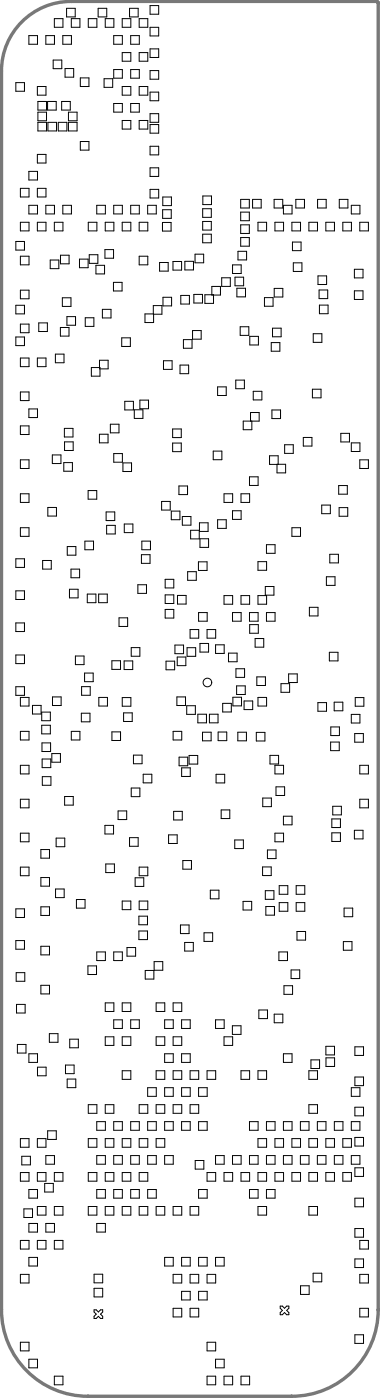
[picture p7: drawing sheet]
<svg xmlns="http://www.w3.org/2000/svg" width="37mm" height="137mm" viewBox="0 0 37 137" stroke-linecap="round" stroke-linejoin="round" font-family="sans-serif">
<g fill="none" stroke="#000" stroke-width=".1">
<path d="M1.6 8.1h.8v.8h-.8zM2 18.5h.8v.8h-.8zM2.8 3.5h.9v.8h-.9zM2.8 16.8h.9v.8h-.9zM3.7 8.5h.8v.8h-.8zM3.7 15.1h.8v.9h-.8zM3.7 18.5h.8v.8h-.8zM3.7 11h.9v.8h-.9zM3.7 9.9h.9v.9h-.9zM3.7 12h.9v.8h-.9zM4.5 3.5h.8v.8h-.8zM4.7 9.9h.8v.9h-.8z"/>
<path d="M4.7 12h.8v.8h-.8zM5.2 5.9h.8v.8h-.8zM5.3 1.8h.9v.9h-.9zM5.7 12h.8v.8h-.8zM6 9.9h.9v.9h-.9zM6.1 3.5h.9v.8h-.9zM6.4 6.7h.8v.9h-.8zM6.5 .8h.9v.9h-.9zM6.7 11h.8v.8h-.8zM6.7 12h.8v.8h-.8zM7 1.8h.8v.9h-.8zM7.9 7.6h.8v.9h-.8z"/>
<path d="M7.9 13.9h.8v.8h-.8zM8.6 1.8h.9v.9h-.9zM9.6 .8h.9v.9h-.9zM10.2 7.7h.8v.9h-.8zM10.3 1.8h.8v.9h-.8zM11.1 10.1h.9v.9h-.9zM11.1 3.5h.9v.8h-.9zM11.1 6.8h.9v.9h-.9zM12 8.5h.8v.8h-.8zM12 1.8h.8v.9h-.8zM12 5.2h.8v.8h-.8zM12 11.8h.8v.9h-.8z"/>
<path d="M12.7 .8h.8v.9h-.8zM12.8 10.1h.8v.9h-.8zM12.8 3.5h.8v.8h-.8zM12.8 6.8h.8v.9h-.8zM13.6 8.5h.9v.8h-.9zM13.6 1.8h.9v.9h-.9zM13.6 5.2h.9v.8h-.9zM13.6 11.8h.9v.9h-.9zM14.7 11.1h.8v.9h-.8zM14.7 2.7h.8v.8h-.8zM14.7 .5h.8v.9h-.8zM14.7 4.8h.8v.8h-.8z"/>
<path d="M14.7 6.9h.8v.9h-.8zM14.7 9h.8v.9h-.8zM14.7 12.2h.8v.9h-.8zM14.7 14.3h.8v.9h-.8zM14.7 16.4h.8v.9h-.8zM14.7 18.6h.8v.8h-.8zM15.9 19.3h.9v.9h-.9zM19.9 19.2h.8v.9h-.8zM23.6 19.5h.8v.9h-.8zM24.7 19.5h.9v.9h-.9zM26.8 19.5h.9v.9h-.9zM29 19.5h.8v.9h-.8z"/>
<path d="M31.1 19.5h.8v.9h-.8zM33.2 19.5h.9v.9h-.9zM1.6 23.7h.8v.8h-.8zM1.6 29.9h.8v.9h-.8zM1.6 33h.8v.9h-.8zM2 21.8h.8v.8h-.8zM2 25.1h.8v.9h-.8zM2 28.4h.8v.9h-.8zM2 31.8h.8v.8h-.8zM2 35.1h.8v.8h-.8zM2 38.4h.8v.9h-.8zM2.8 20.1h.9v.9h-.9z"/>
<path d="M3.7 21.8h.8v.8h-.8zM3.7 35.1h.8v.8h-.8zM3.8 31.7h.8v.8h-.8zM4.5 20.1h.8v.9h-.8zM4.9 25.5h.9v.8h-.9zM5.3 21.8h.9v.8h-.9zM5.4 34.7h.9v.9h-.9zM5.9 32.1h.9v.8h-.9zM5.9 25h.9v.9h-.9zM6.1 29.2h.8v.8h-.8zM6.1 20.1h.9v.9h-.9zM6.6 31h.8v.9h-.8z"/>
<path d="M7.8 25.4h.8v.8h-.8zM8.3 31.1h.9v.9h-.9zM8.6 21.8h.9v.8h-.9zM8.7 25h.9v.8h-.9zM8.9 36h.9v.9h-.9zM9.4 26h.8v.9h-.8zM9.5 20.1h.8v.9h-.8zM9.7 35.3h.9v.9h-.9zM10 30.3h.9v.9h-.9zM10.3 24.5h.8v.8h-.8zM10.3 21.8h.8v.8h-.8zM11.1 27.7h.8v.8h-.8z"/>
<path d="M11.1 20.1h.9v.9h-.9zM11.9 33.1h.9v.9h-.9zM12 21.8h.8v.8h-.8zM12.2 39.3h.9v.9h-.9zM12.8 20.1h.8v.9h-.8zM13.6 25.1h.9v.9h-.9zM13.6 21.8h.9v.8h-.9zM13.7 39.2h.8v.9h-.8zM14.2 30.8h.8v.8h-.8zM14.5 20.1h.8v.9h-.8zM15 30h.9v.8h-.9zM15.6 25.7h.9v.9h-.9z"/>
<path d="M15.9 21.8h.8v.9h-.8zM15.9 20.6h.9v.8h-.9zM16 29.1h.8v.9h-.8zM16 35.4h.8v.8h-.8zM16.9 25.6h.9v.9h-.9zM17.6 35.8h.9v.8h-.9zM17.7 29h.8v.8h-.8zM18 33.3h.8v.8h-.8zM18.1 25.6h.8v.9h-.8zM18.8 32.4h.9v.8h-.9zM19 28.9h.8v.8h-.8zM19.1 24.9h.8v.9h-.8z"/>
<path d="M19.8 20.5h.9v.8h-.9zM19.8 21.7h.9v.9h-.9zM19.8 23h.9v.8h-.9zM20.1 28.9h.8v.8h-.8zM20.7 28.1h.9v.8h-.9zM21.3 37.9h.8v.9h-.8zM21.7 27.2h.8v.9h-.8zM22.8 26h.8v.8h-.8zM23 27.2h.8v.8h-.8zM23.1 37.3h.8v.8h-.8zM23.2 28.3h.8v.8h-.8zM23.3 24.6h.8v.9h-.8z"/>
<path d="M23.5 32h.9v.9h-.9zM23.6 20.8h.8v.8h-.8zM23.6 22h.8v.9h-.8zM23.6 23.3h.8v.8h-.8zM24.5 33h.8v.8h-.8zM24.8 38.4h.8v.8h-.8zM25.3 21.8h.8v.8h-.8zM25.9 29.2h.8v.8h-.8zM26.6 33.6h.8v.8h-.8zM26.7 32.2h.8v.8h-.8zM26.8 28.3h.9v.8h-.9zM26.9 21.8h.9v.8h-.9z"/>
<path d="M27.7 20.1h.9v.9h-.9zM28.6 21.8h.8v.8h-.8zM28.6 23.7h.9v.9h-.9zM28.7 25.8h.9v.8h-.9zM30.2 21.8h.9v.8h-.9zM30.6 38.2h.8v.8h-.8zM30.7 32.7h.8v.9h-.8zM31.1 27h.9v.9h-.9zM31.2 28.4h.9v.9h-.9zM31.3 29.9h.8v.9h-.8zM31.9 21.8h.8v.8h-.8zM33.6 21.8h.8v.8h-.8z"/>
<path d="M34.4 20.1h.8v.9h-.8zM34.7 28.5h.8v.9h-.8zM34.7 26.4h.8v.8h-.8zM35.2 21.8h.9v.8h-.9zM1.6 54.8h.8v.8h-.8zM1.6 57.9h.8v.9h-.8zM2 41.7h.8v.9h-.8zM2 45.1h.8v.8h-.8zM2 48.4h.8v.8h-.8zM2 51.7h.8v.9h-.8zM2.8 40.1h.9v.8h-.9zM4.2 54.9h.8v.9h-.8z"/>
<path d="M4.7 49.7h.8v.9h-.8zM5.1 44.6h.9v.8h-.9zM6.2 45.3h.9v.9h-.9zM6.3 42h.8v.8h-.8zM6.3 43.3h.9v.9h-.9zM6.6 53.6h.8v.8h-.8zM6.8 57.8h.8v.8h-.8zM6.9 55.8h.9v.8h-.9zM8.3 53h.9v.9h-.9zM8.5 58.2h.9v.9h-.9zM8.6 48.1h.9v.8h-.9zM9.7 58.2h.8v.9h-.8z"/>
<path d="M9.7 42.6h.9v.8h-.9zM10.4 50.2h.8v.8h-.8zM10.4 51.5h.9v.8h-.9zM10.8 41.6h.8v.8h-.8zM11.1 44.5h.9v.8h-.9zM12 45.4h.9v.8h-.9zM12.2 51.4h.8v.8h-.8zM13.1 40.2h.9v.8h-.9zM13.5 57.3h.8v.9h-.8zM13.8 54.4h.9v.8h-.9zM13.9 53h.8v.9h-.8zM15.8 49.2h.9v.8h-.9z"/>
<path d="M16.2 59.7h.8v.9h-.8zM16.2 56.8h.8v.8h-.8zM16.2 58.3h.8v.9h-.8zM16.8 50.1h.8v.8h-.8zM16.9 42h.8v.9h-.8zM16.9 43.4h.8v.9h-.8zM17.4 58.4h.8v.8h-.8zM17.5 47.6h.9v.9h-.9zM17.8 50.6h.9v.9h-.9zM18.4 56h.8v.9h-.8zM18.7 52h.8v.8h-.8zM19.4 55.1h.9v.8h-.9z"/>
<path d="M19.5 51.2h.9v.9h-.9zM19.6 52.8h.8v.9h-.8zM20.9 44.2h.8v.9h-.8zM21.3 50.9h.8v.9h-.8zM21.9 48.4h.9v.8h-.9zM21.9 58.4h.9v.8h-.9zM22.8 50.1h.8v.8h-.8zM23.6 48.4h.8v.8h-.8zM23.6 58.4h.8v.8h-.8zM24.4 46.7h.9v.9h-.9zM24.7 41.3v.8h-.9v-.8h1.6v-.9h-.9v.9M25.3 58.4h.8v.8h-.8z"/>
<path d="M25.3 55.1h.8v.8h-.8zM26 57.5h.8v.8h-.8zM26.1 53.4h.8v.8h-.8zM26.6 40.2h.9v.8h-.9zM27.1 45.5v.9h.9v-.9h-1.6v-.8h.8v.8M27.9 43.6h.8v.8h-.8zM28.6 51.7h.8v.9h-.8zM29.7 42.9h.8v.8h-.8zM30.3 59.5h.8v.9h-.8zM31.5 49.5h.8v.9h-.8zM32 56.5h.8v.9h-.8zM32.3 54.3h.8v.9h-.8z"/>
<path d="M33.2 47.6h.8v.8h-.8zM33.2 49.8h.8v.8h-.8zM33.4 42.5h.8v.8h-.8zM34.4 43.4h.8v.9h-.8zM35.2 45.1h.9v.8h-.9zM1.6 61.1h.8v.8h-.8zM1.6 64.2h.8v.8h-.8zM1.6 67.3h.8v.9h-.8zM2 68.4h.8v.8h-.8zM2 71.7h.8v.8h-.8zM2 75h.8v.9h-.8zM2 78.3h.8v.9h-.8z"/>
<path d="M3.2 69.1h.8v.9h-.8zM4.1 69.8h.8v.8h-.8zM4.1 71.1h.8v.8h-.8zM4.1 72.8h.9v.9h-.9zM4.1 74.4h.9v.8h-.9zM4.1 76.1h.9v.9h-.9zM5.1 73.9h.8v.8h-.8zM5.1 68.3h.9v.9h-.9zM6.3 78.1h.9v.8h-.9zM7 71.7h.8v.8h-.8zM7.4 64.3h.8v.8h-.8zM8 69.9h.8v.9h-.8z"/>
<path d="M8 67.3h.8v.9h-.8zM8.3 66h.8v.8h-.8zM9.7 68.4h.8v.8h-.8zM11 64.8h.8v.8h-.8zM11 71.7h.8v.9h-.8zM11.6 79.5h.8v.8h-.8zM11.7 60.6h.8v.8h-.8zM12 68.4h.8v.8h-.8zM12.1 69.9h.8v.8h-.8zM12.1 64.8h.9v.8h-.9zM12.8 77.2h.9v.9h-.9zM12.8 63.5h.9v.8h-.9z"/>
<path d="M13.1 74h.8v.9h-.8zM14 75.9h.9v.8h-.9zM16.3 64.8h.8v.9h-.8zM16.9 71.7h.9v.8h-.9zM17 79.5h.8v.9h-.8zM17.1 63.2h.9v.9h-.9zM17.3 68.3h.9v.9h-.9zM17.3 64.4h.9v.8h-.9zM17.5 74.2h.9v.9h-.9zM17.8 75.3h.8v.8h-.8zM18.3 69.2h.8v.8h-.8zM18.3 63.5h.9v.8h-.9z"/>
<path d="M18.5 74.1h.9v.8h-.9zM18.6 61.7h.9v.9h-.9zM19.4 70h.8v.9h-.8zM19.4 60h.9v.9h-.9zM19.6 63.1h.8v.8h-.8zM19.8 71.8h.9v.8h-.9zM20.3 61.7h.8v.9h-.8zM20.5 70h.8v.9h-.8zM21.1 63.2h.8v.9h-.8zM21.2 75.9h.8v.8h-.8zM21.4 71.8h.8v.8h-.8zM21.7 79.4h.8v.8h-.8z"/>
<path d="M21.8 68.9h.8v.9h-.8zM22.4 64h.8v.9h-.8zM22.8 60h.8v.9h-.8zM22.8 68.3h.8v.9h-.8zM23.1 65.6h.8v.8h-.8zM23.2 67.2h.8v.9h-.8zM23.3 71.8h.8v.8h-.8zM23.9 68.7h.8v.9h-.8zM24.4 60h.9v.9h-.9zM24.4 61.2h.9v.9h-.9zM25 62.6h.8v.8h-.8zM25.1 71.8h.8v.8h-.8z"/>
<path d="M25.1 66.3h.9v.9h-.9zM25.3 68.4h.8v.8h-.8zM25.7 78.2h.9v.9h-.9zM26.1 60h.8v.9h-.8zM26.4 74h.9v.9h-.9zM26.9 75h.9v.9h-.9zM27 77.1h.9v.9h-.9zM27.5 67h.9v.9h-.9zM28.3 66.1h.8v.8h-.8zM31.1 68.9h.9v.8h-.9zM32.2 63.9h.9v.9h-.9zM32.4 72.7h.8v.9h-.8z"/>
<path d="M32.4 71.3h.8v.8h-.8zM32.6 79h.8v.9h-.8zM32.7 68.8h.9v.9h-.9zM34.4 70h.8v.9h-.8zM34.7 71.9h.9v.9h-.9zM34.8 68.4h.8v.8h-.8zM35.2 78.3h.9v.9h-.9zM35.2 75h.9v.9h-.9zM1.6 92.2h.8v.8h-.8zM1.6 89.1h.8v.8h-.8zM1.6 95.3h.8v.9h-.8zM1.6 98.5h.9v.8h-.9z"/>
<path d="M2 81.7h.8v.8h-.8zM2 85h.8v.8h-.8zM4 83.3h.8v.8h-.8zM4 86h.8v.9h-.8zM4 88.9h.8v.8h-.8zM4 92.8h.8v.8h-.8zM4 96.6h.8v.8h-.8zM5.4 87.1h.9v.9h-.9zM5.5 82.2h.8v.8h-.8zM7.5 88.2h.8v.8h-.8zM8.6 94.7h.8v.8h-.8zM9.5 93.3h.8v.9h-.8z"/>
<path d="M10.3 80.9h.8v.8h-.8zM10.3 98.3h.8v.8h-.8zM10.4 84.7h.8v.8h-.8zM11.1 93.3h.9v.9h-.9zM11.1 100h.9v.8h-.9zM12 98.3h.8v.8h-.8zM12 88.3h.8v.9h-.8zM12.4 92.9h.9v.8h-.9zM12.7 82.1h.8v.9h-.8zM12.8 100h.8v.8h-.8zM13.2 86h.9v.9h-.9zM13.6 89.8h.8v.8h-.8z"/>
<path d="M13.6 91.3h.8v.8h-.8zM13.6 85h.9v.8h-.9zM13.6 88.3h.9v.9h-.9zM14.2 95.1h.9v.9h-.9zM15.1 94.3h.8v.8h-.8zM15.3 98.3h.8v.8h-.8zM16.1 100h.9v.8h-.9zM16.5 81.8h.8v.9h-.8zM16.9 98.3h.9v.8h-.9zM17.7 90.7h.8v.8h-.8zM17.8 100h.8v.8h-.8zM17.9 84.4h.8v.8h-.8z"/>
<path d="M18.1 92.4h.8v.8h-.8zM20 91.4h.8v.9h-.8zM20.6 87.3h.8v.8h-.8zM21.1 100h.8v.8h-.8zM23 82.3h.8v.9h-.8zM23.8 88.4h.8v.8h-.8zM25.3 99h.9v.8h-.9zM25.7 85h.8v.8h-.8zM26 87.3h.8v.9h-.8zM26 88.9h.9v.8h-.9zM26.2 83.3h.8v.9h-.8zM26.8 99.4h.9v.9h-.9z"/>
<path d="M26.9 81.7h.9v.8h-.9zM27.3 93.3h.8v.9h-.8zM27.3 88.5h.9v.8h-.9zM27.3 86.8h.9v.9h-.9zM27.7 80h.9v.9h-.9zM27.8 96.6h.8v.9h-.8zM28.5 95.1h.8v.8h-.8zM29 88.5h.8v.8h-.8zM29 86.8h.8v.9h-.8zM29.1 91.3h.8v.8h-.8zM32.5 81.6h.8v.9h-.8zM32.5 80.3h.8v.8h-.8z"/>
<path d="M33.6 92.3h.9v.8h-.9zM33.7 89h.8v.9h-.8zM34.7 81.4h.8v.8h-.8zM1.7 102.4h.8v.8h-.8zM2 111.6h.8v.9h-.8zM2 114.9h.8v.9h-.8zM2.1 113.3h.9v.9h-.9zM2.3 118.5h.9v.8h-.9zM2.8 103.3h.9v.8h-.9zM2.8 116.6h.9v.8h-.9zM2.8 119.9h.9v.9h-.9zM3.7 111.6h.8v.9h-.8z"/>
<path d="M3.7 114.9h.8v.9h-.8zM3.7 118.3h.8v.8h-.8zM3.7 104.6h.8v.9h-.8zM4.4 116h.8v.8h-.8zM4.5 113.3h.8v.8h-.8zM4.5 119.9h.8v.9h-.8zM4.7 110.8h.8v.9h-.8zM4.8 101.3h.9v.9h-.9zM5.3 118.3h.9v.8h-.9zM5.3 114.9h.9v.9h-.9zM6.4 104.4h.9v.8h-.9zM6.6 105.8h.8v.8h-.8z"/>
<path d="M6.8 101.9h.9v.8h-.9zM8.6 118.3h.9v.8h-.9zM8.6 114.9h.9v.9h-.9zM8.6 111.6h.9v.9h-.9zM8.6 108.3h.9v.8h-.9zM9.5 119.9h.8v.9h-.8zM9.5 116.6h.8v.8h-.8zM9.5 109.9h.8v.9h-.8zM9.5 113.3h.8v.8h-.8zM10.3 118.3h.8v.8h-.8zM10.3 114.9h.8v.9h-.8zM10.3 111.6h.8v.9h-.8z"/>
<path d="M10.3 101.6h.8v.9h-.8zM10.3 108.3h.8v.8h-.8zM11.1 116.6h.9v.8h-.9zM11.1 109.9h.9v.9h-.9zM11.1 113.3h.9v.8h-.9zM12 118.3h.8v.8h-.8zM12 114.9h.8v.9h-.8zM12 111.6h.8v.9h-.8zM12 101.6h.8v.9h-.8zM12 105h.8v.8h-.8zM12.8 116.6h.8v.8h-.8zM12.8 113.3h.8v.8h-.8z"/>
<path d="M12.8 109.9h.8v.9h-.8zM13.6 118.3h.9v.8h-.9zM13.6 114.9h.9v.9h-.9zM13.6 111.6h.9v.9h-.9zM13.6 108.3h.9v.8h-.9zM14.5 116.6h.8v.8h-.8zM14.5 106.6h.8v.9h-.8zM14.5 113.3h.8v.8h-.8zM14.5 109.9h.8v.9h-.8zM15.3 118.3h.8v.8h-.8zM15.3 111.6h.8v.9h-.8zM15.3 108.3h.8v.8h-.8z"/>
<path d="M15.3 101.6h.8v.9h-.8zM15.3 105h.8v.8h-.8zM16.1 103.3h.9v.8h-.9zM16.1 106.6h.9v.9h-.9zM16.1 113.3h.9v.8h-.9zM16.1 109.9h.9v.9h-.9zM16.9 118.3h.9v.8h-.9zM16.9 108.3h.9v.8h-.9zM16.9 101.6h.9v.9h-.9zM16.9 105h.9v.8h-.9zM17.8 103.3h.8v.8h-.8zM17.8 106.6h.8v.9h-.8z"/>
<path d="M17.8 109.9h.8v.9h-.8zM18.6 118.3h.9v.8h-.9zM18.6 108.3h.9v.8h-.9zM18.6 105h.9v.8h-.9zM19.1 113.8h.9v.8h-.9zM19.4 116.6h.9v.8h-.9zM19.4 106.6h.9v.9h-.9zM19.4 109.9h.9v.9h-.9zM20.3 114.9h.8v.9h-.8zM20.3 105h.8v.8h-.8zM21.1 113.3h.8v.8h-.8zM21.9 114.9h.9v.9h-.9z"/>
<path d="M21.9 101.6h.9v.9h-.9zM22.7 100.5h.9v.9h-.9zM22.8 113.3h.8v.8h-.8zM23.6 114.9h.8v.9h-.8zM23.6 105h.8v.8h-.8zM24.4 116.6h.9v.8h-.9zM24.4 113.3h.9v.8h-.9zM24.4 109.9h.9v.9h-.9zM25.3 118.3h.8v.8h-.8zM25.3 114.9h.8v.9h-.8zM25.3 111.6h.8v.9h-.8zM25.3 105h.8v.8h-.8z"/>
<path d="M26.1 116.6h.8v.8h-.8zM26.1 113.3h.8v.8h-.8zM26.1 109.9h.8v.9h-.8zM26.9 114.9h.9v.9h-.9zM26.9 111.6h.9v.9h-.9zM27.7 103.3h.9v.8h-.9zM27.7 113.3h.9v.8h-.9zM27.7 109.9h.9v.9h-.9zM28.6 114.9h.8v.9h-.8zM28.6 111.6h.8v.9h-.8zM29.4 113.3h.8v.8h-.8zM29.4 109.9h.8v.9h-.8z"/>
<path d="M30.2 118.3h.9v.8h-.9zM30.2 114.9h.9v.9h-.9zM30.2 111.6h.9v.9h-.9zM30.2 108.3h.9v.8h-.9zM30.2 105h.9v.8h-.9zM30.4 103.9h.9v.8h-.9zM31.1 113.3h.8v.8h-.8zM31.1 109.9h.8v.9h-.8zM31.9 114.9h.8v.9h-.8zM31.9 111.6h.8v.9h-.8zM31.9 102.6h.8v.8h-.8zM31.9 103.7h.9v.8h-.9z"/>
<path d="M32.7 113.3h.9v.8h-.9zM32.7 109.9h.9v.9h-.9zM33.6 114.9h.8v.9h-.8zM33.6 111.6h.8v.9h-.8zM34.4 106.6h.8v.9h-.8zM34.4 113.3h.8v.8h-.8zM34.4 109.9h.8v.9h-.8zM34.7 117.4h.9v.9h-.9zM34.7 102.6h.9v.9h-.9zM34.7 105.6h.9v.8h-.9zM34.7 108.5h.9v.9h-.9zM34.7 111.5h.9v.8h-.9z"/>
<path d="M34.7 114.5h.9v.8h-.9zM2 121.6h.8v.8h-.8zM2 124.9h.8v.9h-.8zM2 131.6h.8v.8h-.8zM2.8 123.3h.9v.8h-.9zM2.8 133.2h.9v.9h-.9zM3.7 121.6h.8v.8h-.8zM5.3 121.6h.9v.8h-.9zM5.3 134.9h.9v.8h-.9zM9.2 124.9h.9v.8h-.9zM9.2 126.3h.9v.8h-.9zM9.2 128.4h.2l.2 .2 .2-.2h.3v.2l-.3 .2 .3 .2v.2h-.3l-.2-.2-.2 .2h-.2v-.2l.2-.2-.2-.2z"/>
<path d="M16.1 123.3h.9v.8h-.9zM16.9 124.9h.9v.9h-.9zM16.9 128.2h.9v.9h-.9zM17.8 123.3h.8v.8h-.8zM17.8 126.6h.8v.8h-.8zM18.6 124.9h.9v.9h-.9zM18.6 128.2h.9v.9h-.9zM19.4 123.3h.9v.8h-.9zM19.4 126.6h.9v.8h-.9zM20.3 131.6h.8v.8h-.8zM20.3 124.9h.8v.9h-.8zM20.3 134.9h.8v.8h-.8z"/>
<path d="M21.1 133.2h.8v.9h-.8zM21.1 123.3h.8v.8h-.8zM21.9 134.9h.9v.8h-.9zM23.6 134.9h.8v.8h-.8zM27.4 128h.2l.3 .2 .2-.2h.2v.2l-.2 .2 .2 .3v.2h-.2l-.2-.2-.3 .2h-.2v-.2l.2-.3-.2-.2zM29.4 126h.9v.9h-.9zM30.7 124.8h.8v.8h-.8zM34.7 120.4h.9v.9h-.9zM34.7 123.4h.9v.8h-.9zM34.7 130.8h.9v.9h-.9zM35.2 124.9h.9v.9h-.9zM35.2 121.6h.9v.8h-.9z"/>
<path d="M35.2 128.2h.9v.9h-.9z"/>
<circle cx="20.3" cy="66.9" r=".42"/>
</g>
<path d="M.1 7v121.4M7 .1h29.9M37 .3v128.1M8.6 136.9h20" fill="none" stroke="#787878" stroke-width=".33"/>
<circle cx="7" cy=".1" r=".17" fill="#787878"/>
<path d="M7 .1a6.8 6.8 0 0 0-6.9 6.9M7 .1h.1M36.9 .1l.1 .2M.1 128.4a8.5 8.5 0 0 0 8.5 8.5M8.6 136.9h.1M28.6 136.9h.1M37 128.4h.1M37 128.4a8.5 8.5 0 0 1-8.4 8.5" fill="none" stroke="#787878" stroke-width=".33"/>
</svg>
